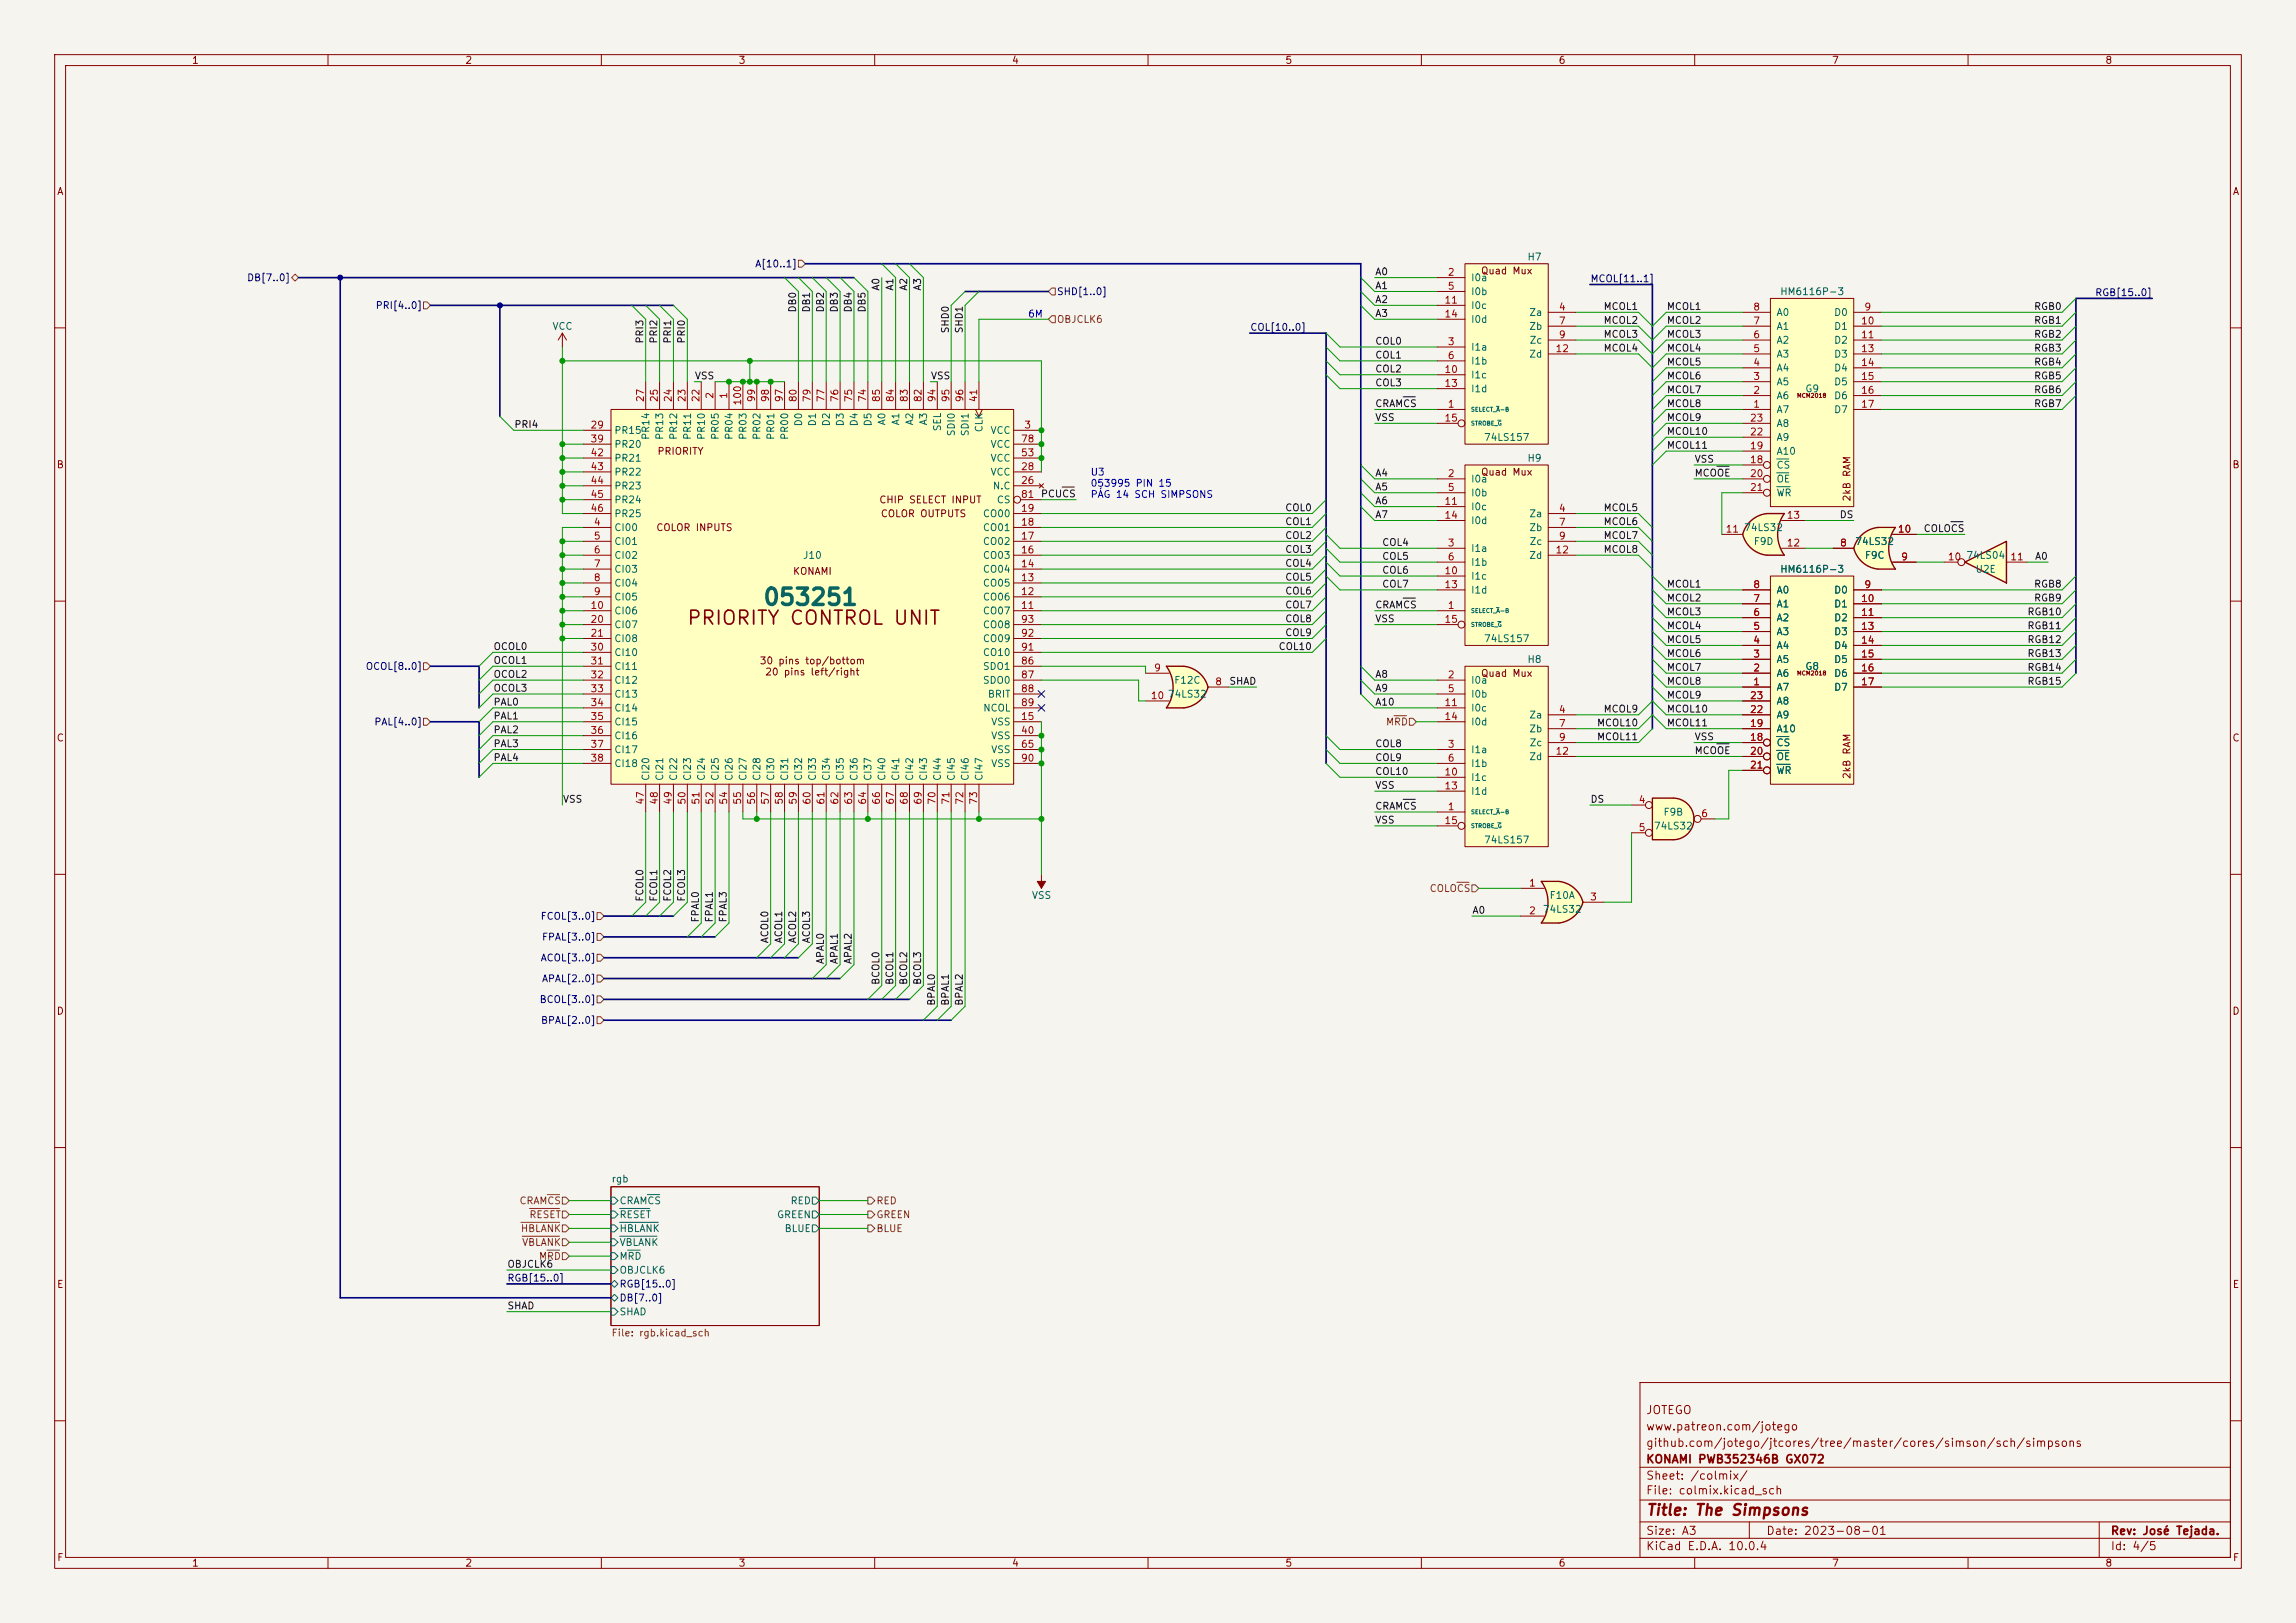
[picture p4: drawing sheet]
<svg xmlns="http://www.w3.org/2000/svg" width="420mm" height="297mm" viewBox="0 0 420 297" stroke-linecap="round" stroke-linejoin="round" font-family="sans-serif">
<defs><g id="words">
<text font-size="3" fill="#006464" x="139.4" y="111.5">053251</text>
<text font-size="2.5" fill="#840000" x="125.5" y="115">PRIORITY CONTROL UNIT</text>
<text font-size="2" fill="#840000" x="301" y="277.8">Title: The Simpsons</text>
<g font-size="1.5" fill="#840000">
<text x="301" y="262.1">www.patreon.com/jotego</text>
<text x="301" y="259.1">JOTEGO</text>
<text x="301" y="268.1">KONAMI PWB352346B GX072</text>
<text x="301" y="265.1">github.com/jotego/jtcores/tree/master/cores/simson/sch/simpsons</text>
<text x="301" y="273.8">File: colmix.kicad_sch</text>
<text x="301" y="271.1">Sheet: /colmix/</text>
<text x="301" y="281.2">Size: A3</text>
<text x="323" y="281.2">Date: 2023-08-01</text>
<text x="386" y="281.2">Rev: José Tejada.</text>
<text x="301" y="284">KiCad E.D.A. 10.0.4</text>
<text x="386" y="284">Id: 4/5</text>
</g>
<g font-size="1.3" fill="#840000">
<text x="35" y="12">1</text>
<text x="85" y="12">2</text>
<text x="135" y="12">3</text>
<text x="185" y="12">4</text>
<text x="235" y="12">5</text>
<text x="285" y="12">6</text>
<text x="335" y="12">7</text>
<text x="385" y="12">8</text>
<text x="10.3" y="36">A</text>
<text x="408.3" y="36">A</text>
<text x="270.8" y="50.5">Quad Mux</text>
<text x="120.2" y="83.5">PRIORITY</text>
<text x="10.3" y="86">B</text>
<text x="270.8" y="87.3">Quad Mux</text>
<text x="408.2" y="86">B</text>
<text x="160.7" y="92.4">CHIP SELECT INPUT</text>
<text x="161" y="95">COLOR OUTPUTS</text>
<text x="338.8" y="91.9" transform="rotate(-90 338.8 91.9)">2kB RAM</text>
<text x="119.9" y="97.5">COLOR INPUTS</text>
<text x="145" y="105.5">KONAMI</text>
<text x="138.9" y="121.9">30 pins top/bottom</text>
<text x="139.9" y="123.9">20 pins left/right</text>
<text x="270.8" y="124.2">Quad Mux</text>
<text x="10.3" y="136">C</text>
<text x="408.2" y="136">C</text>
<text x="338.8" y="142.7" transform="rotate(-90 338.8 142.7)">2kB RAM</text>
<text x="10.3" y="186">D</text>
<text x="408.2" y="186">D</text>
<text x="10.3" y="236">E</text>
<text x="408.3" y="236">E</text>
<text x="10.3" y="286">F</text>
<text x="35" y="287">1</text>
<text x="85" y="287">2</text>
<text x="135" y="287">3</text>
<text x="185" y="287">4</text>
<text x="235" y="287">5</text>
<text x="285" y="287">6</text>
<text x="335" y="287">7</text>
<text x="385" y="287">8</text>
<text x="408.3" y="286">F</text>
</g>
<g font-size="1.3" fill="#006464">
<text x="279.3" y="48">H7</text>
<text x="269" y="51.8">I0a</text>
<text x="269" y="54.3">I0b</text>
<text x="269" y="56.9">I0c</text>
<text x="269" y="59.4">I0d</text>
<text x="279.6" y="58.1">Za</text>
<text x="324.9" y="58.1">A0</text>
<text x="325.5" y="54.3">HM6116P-3</text>
<text x="335.4" y="58.1">D0</text>
<text x="101" y="60.7">VCC</text>
<text x="269" y="64.5">I1a</text>
<text x="279.6" y="60.7">Zb</text>
<text x="279.6" y="65.7">Zd</text>
<text x="279.7" y="63.2">Zc</text>
<text x="324.9" y="65.7">A3</text>
<text x="324.9" y="63.2">A2</text>
<text x="324.9" y="60.7">A1</text>
<text x="335.4" y="60.7">D1</text>
<text x="335.4" y="63.2">D2</text>
<text x="335.4" y="65.7">D3</text>
<text x="269" y="67">I1b</text>
<text x="269" y="69.6">I1c</text>
<text x="324.9" y="70.8">A5</text>
<text x="324.9" y="68.3">A4</text>
<text x="335.4" y="68.3">D4</text>
<text x="335.4" y="70.8">D5</text>
<text x="162.3" y="77.9" transform="rotate(-90 162.3 77.9)">A0</text>
<text x="164.8" y="77.9" transform="rotate(-90 164.8 77.9)">A1</text>
<text x="167.3" y="77.9" transform="rotate(-90 167.3 77.9)">A2</text>
<text x="169.9" y="77.9" transform="rotate(-90 169.9 77.9)">A3</text>
<text x="269" y="72.1">I1d</text>
<text x="324.9" y="75.9">A7</text>
<text x="324.9" y="73.4">A6</text>
<text x="330.1" y="72.1">G9</text>
<text x="335.4" y="73.4">D6</text>
<text x="335.4" y="75.9">D7</text>
<text x="112.3" y="79.7">PR15</text>
<text x="112.3" y="82.3">PR20</text>
<text x="119.1" y="80.6" transform="rotate(-90 119.1 80.6)">PR14</text>
<text x="121.6" y="80.6" transform="rotate(-90 121.6 80.6)">PR13</text>
<text x="124.2" y="80.6" transform="rotate(-90 124.2 80.6)">PR12</text>
<text x="126.7" y="80.6" transform="rotate(-90 126.7 80.6)">PR11</text>
<text x="129.2" y="80.6" transform="rotate(-90 129.2 80.6)">PR10</text>
<text x="131.8" y="80.6" transform="rotate(-90 131.8 80.6)">PR05</text>
<text x="134.3" y="80.6" transform="rotate(-90 134.3 80.6)">PR04</text>
<text x="136.9" y="80.6" transform="rotate(-90 136.9 80.6)">PR03</text>
<text x="139.4" y="80.6" transform="rotate(-90 139.4 80.6)">PR02</text>
<text x="141.9" y="80.6" transform="rotate(-90 141.9 80.6)">PR01</text>
<text x="144.5" y="80.6" transform="rotate(-90 144.5 80.6)">PR00</text>
<text x="147" y="78.1" transform="rotate(-90 147 78.1)">D0</text>
<text x="149.6" y="78.1" transform="rotate(-90 149.6 78.1)">D1</text>
<text x="152.1" y="78.1" transform="rotate(-90 152.1 78.1)">D2</text>
<text x="154.6" y="78.1" transform="rotate(-90 154.6 78.1)">D3</text>
<text x="157.2" y="78.1" transform="rotate(-90 157.2 78.1)">D4</text>
<text x="159.7" y="78.1" transform="rotate(-90 159.7 78.1)">D5</text>
<text x="172.4" y="79" transform="rotate(-90 172.4 79)">SEL</text>
<text x="175" y="79.9" transform="rotate(-90 175 79.9)">SDI0</text>
<text x="177.5" y="79.9" transform="rotate(-90 177.5 79.9)">SDI1</text>
<text x="180" y="79.2" transform="rotate(-90 180 79.2)">CLK</text>
<text x="181.1" y="79.7">VCC</text>
<text x="181.1" y="82.3">VCC</text>
<text x="271.3" y="81">74LS157</text>
<text x="324.9" y="83.5">A10</text>
<text x="324.9" y="81">A9</text>
<text x="324.9" y="78.4">A8</text>
<text x="112.3" y="84.8">PR21</text>
<text x="112.3" y="87.3">PR22</text>
<text x="112.3" y="89.9">PR23</text>
<text x="181.1" y="87.3">VCC</text>
<text x="181.1" y="84.8">VCC</text>
<text x="181.5" y="89.9">N.C</text>
<text x="269" y="88.6">I0a</text>
<text x="279.3" y="84.8">H9</text>
<text x="324.9" y="86.1">CS</text>
<text x="324.9" y="88.6">OE</text>
<text x="112.3" y="92.4">PR24</text>
<text x="112.3" y="95">PR25</text>
<text x="179.7" y="95">CO00</text>
<text x="182.2" y="92.4">CS</text>
<text x="269" y="91.1">I0b</text>
<text x="269" y="93.7">I0c</text>
<text x="279.6" y="95">Za</text>
<text x="324.9" y="91.1">WR</text>
<text x="112.3" y="97.5">CI00</text>
<text x="112.3" y="100">CI01</text>
<text x="179.7" y="100">CO02</text>
<text x="179.7" y="97.5">CO01</text>
<text x="269" y="101.3">I1a</text>
<text x="269" y="96.2">I0d</text>
<text x="279.6" y="97.5">Zb</text>
<text x="279.7" y="100">Zc</text>
<text x="318.9" y="97.5">74LS32</text>
<text x="320.7" y="100">F9D</text>
<text x="339.3" y="100">74LS32</text>
<text x="112.3" y="102.6">CI02</text>
<text x="112.3" y="105.1">CI03</text>
<text x="112.3" y="107.7">CI04</text>
<text x="146.8" y="102.6">J10</text>
<text x="179.7" y="107.7">CO05</text>
<text x="179.7" y="105.1">CO04</text>
<text x="179.7" y="102.6">CO03</text>
<text x="269" y="103.8">I1b</text>
<text x="269" y="106.4">I1c</text>
<text x="279.6" y="102.6">Zd</text>
<text x="325.5" y="105.1">HM6116P-3</text>
<text x="341" y="102.6">F9C</text>
<text x="359.6" y="102.6">74LS04</text>
<text x="361.3" y="105.1">U2E</text>
<text x="112.3" y="110.2">CI05</text>
<text x="112.3" y="112.7">CI06</text>
<text x="179.7" y="112.7">CO07</text>
<text x="179.7" y="110.2">CO06</text>
<text x="269" y="108.9">I1d</text>
<text x="324.9" y="111.5">A1</text>
<text x="324.9" y="108.9">A0</text>
<text x="335.4" y="108.9">D0</text>
<text x="335.4" y="111.5">D1</text>
<text x="112.3" y="115.3">CI07</text>
<text x="112.3" y="117.8">CI08</text>
<text x="179.7" y="117.8">CO09</text>
<text x="179.7" y="115.3">CO08</text>
<text x="271.3" y="117.8">74LS157</text>
<text x="324.9" y="119.1">A4</text>
<text x="324.9" y="116.5">A3</text>
<text x="324.9" y="114">A2</text>
<text x="335.4" y="114">D2</text>
<text x="335.4" y="116.5">D3</text>
<text x="335.4" y="119.1">D4</text>
<text x="112.3" y="120.4">CI10</text>
<text x="112.3" y="122.9">CI11</text>
<text x="112.3" y="125.4">CI12</text>
<text x="179.7" y="122.9">SDO1</text>
<text x="179.7" y="125.4">SDO0</text>
<text x="179.7" y="120.4">CO10</text>
<text x="214.7" y="125.4">F12C</text>
<text x="269" y="125.4">I0a</text>
<text x="279.3" y="121.6">H8</text>
<text x="324.9" y="124.2">A6</text>
<text x="324.9" y="121.6">A5</text>
<text x="330.1" y="122.9">G8</text>
<text x="335.4" y="121.6">D5</text>
<text x="335.4" y="124.2">D6</text>
<text x="112.3" y="128">CI13</text>
<text x="112.3" y="130.5">CI14</text>
<text x="179.7" y="130.5">NCOL</text>
<text x="180.6" y="128">BRIT</text>
<text x="213.5" y="128">74LS32</text>
<text x="269" y="128">I0b</text>
<text x="269" y="130.5">I0c</text>
<text x="279.6" y="131.8">Za</text>
<text x="324.9" y="126.7">A7</text>
<text x="324.9" y="131.8">A9</text>
<text x="324.9" y="129.2">A8</text>
<text x="335.4" y="126.7">D7</text>
<text x="112.3" y="133.1">CI15</text>
<text x="112.3" y="135.6">CI16</text>
<text x="181.2" y="133.1">VSS</text>
<text x="181.2" y="135.6">VSS</text>
<text x="269" y="133.1">I0d</text>
<text x="279.6" y="134.3">Zb</text>
<text x="279.7" y="136.9">Zc</text>
<text x="324.9" y="136.9">CS</text>
<text x="324.9" y="134.3">A10</text>
<text x="112.3" y="138.1">CI17</text>
<text x="112.3" y="140.7">CI18</text>
<text x="119.1" y="143" transform="rotate(-90 119.1 143)">CI20</text>
<text x="121.6" y="143" transform="rotate(-90 121.6 143)">CI21</text>
<text x="124.2" y="143" transform="rotate(-90 124.2 143)">CI22</text>
<text x="126.7" y="143" transform="rotate(-90 126.7 143)">CI23</text>
<text x="129.2" y="143" transform="rotate(-90 129.2 143)">CI24</text>
<text x="131.8" y="143" transform="rotate(-90 131.8 143)">CI25</text>
<text x="134.3" y="143" transform="rotate(-90 134.3 143)">CI26</text>
<text x="136.9" y="143" transform="rotate(-90 136.9 143)">CI27</text>
<text x="139.4" y="143" transform="rotate(-90 139.4 143)">CI28</text>
<text x="141.9" y="143" transform="rotate(-90 141.9 143)">CI30</text>
<text x="144.5" y="143" transform="rotate(-90 144.5 143)">CI31</text>
<text x="147" y="143" transform="rotate(-90 147 143)">CI32</text>
<text x="149.6" y="143" transform="rotate(-90 149.6 143)">CI33</text>
<text x="152.1" y="143" transform="rotate(-90 152.1 143)">CI34</text>
<text x="154.6" y="143" transform="rotate(-90 154.6 143)">CI35</text>
<text x="157.2" y="143" transform="rotate(-90 157.2 143)">CI36</text>
<text x="159.7" y="143" transform="rotate(-90 159.7 143)">CI37</text>
<text x="162.3" y="143" transform="rotate(-90 162.3 143)">CI40</text>
<text x="164.8" y="143" transform="rotate(-90 164.8 143)">CI41</text>
<text x="167.3" y="143" transform="rotate(-90 167.3 143)">CI42</text>
<text x="169.9" y="143" transform="rotate(-90 169.9 143)">CI43</text>
<text x="172.4" y="143" transform="rotate(-90 172.4 143)">CI44</text>
<text x="175" y="143" transform="rotate(-90 175 143)">CI45</text>
<text x="177.5" y="143" transform="rotate(-90 177.5 143)">CI46</text>
<text x="180" y="143" transform="rotate(-90 180 143)">CI47</text>
<text x="181.2" y="138.1">VSS</text>
<text x="181.2" y="140.7">VSS</text>
<text x="269" y="138.1">I1a</text>
<text x="269" y="140.7">I1b</text>
<text x="269" y="143.2">I1c</text>
<text x="279.6" y="139.4">Zd</text>
<text x="324.9" y="139.4">OE</text>
<text x="324.9" y="141.9">WR</text>
<text x="269" y="145.8">I1d</text>
<text x="304.2" y="149.6">F9B</text>
<text x="271.3" y="154.6">74LS157</text>
<text x="302.4" y="152.1">74LS32</text>
<text x="188.6" y="164.8">VSS</text>
<text x="282.1" y="167.3">74LS32</text>
<text x="283.4" y="164.8">F10A</text>
<text x="111.8" y="216.7">rgb</text>
<text x="113.2" y="220.7">CRAMCS</text>
<text x="144.5" y="220.7">RED</text>
<text x="113.2" y="223.2">RESET</text>
<text x="113.2" y="225.8">HBLANK</text>
<text x="142" y="223.2">GREEN</text>
<text x="143.4" y="225.8">BLUE</text>
<text x="113.2" y="230.8">MRD</text>
<text x="113.2" y="233.4">OBJCLK6</text>
<text x="113.2" y="228.3">VBLANK</text>
<text x="113.2" y="241">SHAD</text>
</g>
<g font-size="1.3" fill="#000084">
<text x="45.1" y="51.8">DB[7..0]</text>
<text x="138" y="49.2">A[10..1]</text>
<text x="290.8" y="51.9">MCOL[11..1]</text>
<text x="68.6" y="56.9">PRI[4..0]</text>
<text x="193.2" y="54.3">SHD[1..0]</text>
<text x="383.2" y="54.5">RGB[15..0]</text>
<text x="228.6" y="60.8">COL[10..0]</text>
<text x="66.8" y="122.9">OCOL[8..0]</text>
<text x="68.4" y="133.1">PAL[4..0]</text>
<text x="98.8" y="168.6">FCOL[3..0]</text>
<text x="99" y="172.4">FPAL[3..0]</text>
<text x="98.8" y="176.2">ACOL[3..0]</text>
<text x="98.6" y="183.9">BCOL[3..0]</text>
<text x="99" y="180">APAL[2..0]</text>
<text x="98.8" y="187.7">BPAL[2..0]</text>
<text x="92.7" y="234.8">RGB[15..0]</text>
<text x="113.2" y="235.9">RGB[15..0]</text>
<text x="113.2" y="238.5">DB[7..0]</text>
</g>
<g font-size="1.3" fill="#0f0f0f">
<text x="161.2" y="53.3" transform="rotate(-90 161.2 53.3)">A0</text>
<text x="163.7" y="53.3" transform="rotate(-90 163.7 53.3)">A1</text>
<text x="166.2" y="53.3" transform="rotate(-90 166.2 53.3)">A2</text>
<text x="168.8" y="53.3" transform="rotate(-90 168.8 53.3)">A3</text>
<text x="251.5" y="53.2">A1</text>
<text x="251.5" y="50.7">A0</text>
<text x="145.9" y="57.3" transform="rotate(-90 145.9 57.3)">DB0</text>
<text x="148.5" y="57.3" transform="rotate(-90 148.5 57.3)">DB1</text>
<text x="151" y="57.3" transform="rotate(-90 151 57.3)">DB2</text>
<text x="153.5" y="57.3" transform="rotate(-90 153.5 57.3)">DB3</text>
<text x="156.1" y="57.3" transform="rotate(-90 156.1 57.3)">DB4</text>
<text x="158.6" y="57.3" transform="rotate(-90 158.6 57.3)">DB5</text>
<text x="251.5" y="55.8">A2</text>
<text x="251.5" y="58.3">A3</text>
<text x="293.2" y="59.6">MCOL2</text>
<text x="293.2" y="57">MCOL1</text>
<text x="304.8" y="59.6">MCOL2</text>
<text x="304.8" y="57">MCOL1</text>
<text x="372" y="57">RGB0</text>
<text x="372" y="59.6">RGB1</text>
<text x="118" y="63" transform="rotate(-90 118 63)">PRI3</text>
<text x="120.5" y="63" transform="rotate(-90 120.5 63)">PRI2</text>
<text x="123.1" y="63" transform="rotate(-90 123.1 63)">PRI1</text>
<text x="125.6" y="63" transform="rotate(-90 125.6 63)">PRI0</text>
<text x="173.9" y="61.1" transform="rotate(-90 173.9 61.1)">SHD0</text>
<text x="176.4" y="61.1" transform="rotate(-90 176.4 61.1)">SHD1</text>
<text x="251.5" y="65.9">COL1</text>
<text x="251.5" y="63.4">COL0</text>
<text x="293.2" y="64.6">MCOL4</text>
<text x="293.2" y="62.1">MCOL3</text>
<text x="304.8" y="62.1">MCOL3</text>
<text x="304.8" y="64.6">MCOL4</text>
<text x="372" y="62.1">RGB2</text>
<text x="372" y="64.6">RGB3</text>
<text x="127" y="69.7">VSS</text>
<text x="170.2" y="69.7">VSS</text>
<text x="251.5" y="71">COL3</text>
<text x="251.5" y="68.5">COL2</text>
<text x="304.8" y="67.2">MCOL5</text>
<text x="304.8" y="69.7">MCOL6</text>
<text x="372" y="67.2">RGB4</text>
<text x="372" y="69.7">RGB5</text>
<text x="251.5" y="77.3">VSS</text>
<text x="251.5" y="74.8">CRAMCS</text>
<text x="304.8" y="77.3">MCOL9</text>
<text x="304.8" y="74.8">MCOL8</text>
<text x="304.8" y="72.3">MCOL7</text>
<text x="372" y="72.3">RGB6</text>
<text x="372" y="74.8">RGB7</text>
<text x="94" y="78.6">PRI4</text>
<text x="304.8" y="79.9">MCOL10</text>
<text x="304.8" y="82.4">MCOL11</text>
<text x="251.5" y="87.5">A4</text>
<text x="309.9" y="87.5">MCOOE</text>
<text x="309.9" y="85">VSS</text>
<text x="190.3" y="91.3">PCUCS</text>
<text x="235" y="93.9">COL0</text>
<text x="251.5" y="95.1">A7</text>
<text x="251.5" y="92.6">A6</text>
<text x="251.5" y="90">A5</text>
<text x="293.2" y="93.9">MCOL5</text>
<text x="336.4" y="95.1">DS</text>
<text x="235" y="101.5">COL3</text>
<text x="235" y="98.9">COL2</text>
<text x="235" y="96.4">COL1</text>
<text x="252.7" y="100.2">COL4</text>
<text x="293.2" y="101.5">MCOL8</text>
<text x="293.2" y="96.4">MCOL6</text>
<text x="293.2" y="98.9">MCOL7</text>
<text x="351.8" y="97.7">COLOCS</text>
<text x="235" y="104">COL4</text>
<text x="235" y="106.6">COL5</text>
<text x="252.7" y="107.8">COL7</text>
<text x="252.7" y="102.7">COL5</text>
<text x="252.7" y="105.3">COL6</text>
<text x="304.8" y="107.8">MCOL1</text>
<text x="372" y="107.8">RGB8</text>
<text x="372.1" y="102.7">A0</text>
<text x="235" y="111.6">COL7</text>
<text x="235" y="109.1">COL6</text>
<text x="251.5" y="111.6">CRAMCS</text>
<text x="304.8" y="110.4">MCOL2</text>
<text x="304.8" y="112.9">MCOL3</text>
<text x="370.8" y="112.9">RGB10</text>
<text x="372" y="110.4">RGB9</text>
<text x="90.2" y="119.3">OCOL0</text>
<text x="233.8" y="119.3">COL10</text>
<text x="235" y="114.2">COL8</text>
<text x="235" y="116.7">COL9</text>
<text x="251.5" y="114.2">VSS</text>
<text x="304.8" y="115.4">MCOL4</text>
<text x="304.8" y="118">MCOL5</text>
<text x="370.8" y="118">RGB12</text>
<text x="370.8" y="115.4">RGB11</text>
<text x="90.2" y="124.3">OCOL2</text>
<text x="90.2" y="121.8">OCOL1</text>
<text x="224.8" y="125.6">SHAD</text>
<text x="251.5" y="124.3">A8</text>
<text x="304.8" y="120.5">MCOL6</text>
<text x="304.8" y="123.1">MCOL7</text>
<text x="304.8" y="125.6">MCOL8</text>
<text x="370.8" y="123.1">RGB14</text>
<text x="370.8" y="120.5">RGB13</text>
<text x="370.8" y="125.6">RGB15</text>
<text x="90.2" y="126.9">OCOL3</text>
<text x="90.2" y="129.4">PAL0</text>
<text x="90.2" y="132">PAL1</text>
<text x="251.5" y="129.4">A10</text>
<text x="251.5" y="126.9">A9</text>
<text x="293.2" y="130.7">MCOL9</text>
<text x="304.8" y="130.7">MCOL10</text>
<text x="304.8" y="128.1">MCOL9</text>
<text x="90.2" y="137">PAL3</text>
<text x="90.2" y="134.5">PAL2</text>
<text x="251.5" y="137">COL8</text>
<text x="292" y="135.8">MCOL11</text>
<text x="292" y="133.2">MCOL10</text>
<text x="304.8" y="133.2">MCOL11</text>
<text x="309.9" y="135.8">VSS</text>
<text x="90.2" y="139.6">PAL4</text>
<text x="251.5" y="142.1">COL10</text>
<text x="251.5" y="139.6">COL9</text>
<text x="309.9" y="138.3">MCOOE</text>
<text x="102.9" y="147.2">VSS</text>
<text x="251.5" y="144.7">VSS</text>
<text x="251.5" y="148.5">CRAMCS</text>
<text x="290.8" y="147.2">DS</text>
<text x="251.5" y="151">VSS</text>
<text x="118" y="165.1" transform="rotate(-90 118 165.1)">FCOL0</text>
<text x="120.5" y="165.1" transform="rotate(-90 120.5 165.1)">FCOL1</text>
<text x="123.1" y="165.1" transform="rotate(-90 123.1 165.1)">FCOL2</text>
<text x="125.6" y="165.1" transform="rotate(-90 125.6 165.1)">FCOL3</text>
<text x="269.2" y="167.5">A0</text>
<text x="128.1" y="168.9" transform="rotate(-90 128.1 168.9)">FPAL0</text>
<text x="130.7" y="168.9" transform="rotate(-90 130.7 168.9)">FPAL1</text>
<text x="133.2" y="168.9" transform="rotate(-90 133.2 168.9)">FPAL3</text>
<text x="140.8" y="172.7" transform="rotate(-90 140.8 172.7)">ACOL0</text>
<text x="143.4" y="172.7" transform="rotate(-90 143.4 172.7)">ACOL1</text>
<text x="145.9" y="172.7" transform="rotate(-90 145.9 172.7)">ACOL2</text>
<text x="148.5" y="172.7" transform="rotate(-90 148.5 172.7)">ACOL3</text>
<text x="151" y="176.5" transform="rotate(-90 151 176.5)">APAL0</text>
<text x="153.5" y="176.5" transform="rotate(-90 153.5 176.5)">APAL1</text>
<text x="156.1" y="176.5" transform="rotate(-90 156.1 176.5)">APAL2</text>
<text x="161.2" y="180.3" transform="rotate(-90 161.2 180.3)">BCOL0</text>
<text x="163.7" y="180.3" transform="rotate(-90 163.7 180.3)">BCOL1</text>
<text x="166.2" y="180.3" transform="rotate(-90 166.2 180.3)">BCOL2</text>
<text x="168.8" y="180.3" transform="rotate(-90 168.8 180.3)">BCOL3</text>
<text x="171.3" y="184.1" transform="rotate(-90 171.3 184.1)">BPAL0</text>
<text x="173.9" y="184.1" transform="rotate(-90 173.9 184.1)">BPAL1</text>
<text x="176.4" y="184.1" transform="rotate(-90 176.4 184.1)">BPAL2</text>
<text x="92.7" y="232.3">OBJCLK6</text>
<text x="92.7" y="239.9">SHAD</text>
</g>
<g font-size="1.3" fill="#a90000">
<text x="264.7" y="50.8">2</text>
<text x="264.7" y="53.3">5</text>
<text x="264.1" y="55.9">11</text>
<text x="264.1" y="58.4">14</text>
<text x="285" y="57.1">4</text>
<text x="285" y="59.7">7</text>
<text x="320.6" y="59.7">7</text>
<text x="320.6" y="57.1">8</text>
<text x="340.3" y="59.7">10</text>
<text x="340.9" y="57.1">9</text>
<text x="264.7" y="63.5">3</text>
<text x="284.4" y="64.7">12</text>
<text x="285" y="62.2">9</text>
<text x="320.6" y="64.7">5</text>
<text x="320.6" y="62.2">6</text>
<text x="340.3" y="62.2">11</text>
<text x="340.3" y="64.7">13</text>
<text x="264.1" y="68.6">10</text>
<text x="264.1" y="71.1">13</text>
<text x="264.7" y="66">6</text>
<text x="320.6" y="69.8">3</text>
<text x="320.6" y="67.3">4</text>
<text x="340.3" y="67.3">14</text>
<text x="340.3" y="69.8">15</text>
<text x="118.1" y="73.7" transform="rotate(-90 118.1 73.7)">27</text>
<text x="120.6" y="73.7" transform="rotate(-90 120.6 73.7)">25</text>
<text x="123.2" y="73.7" transform="rotate(-90 123.2 73.7)">24</text>
<text x="125.7" y="73.7" transform="rotate(-90 125.7 73.7)">23</text>
<text x="128.2" y="73.7" transform="rotate(-90 128.2 73.7)">22</text>
<text x="130.8" y="73.1" transform="rotate(-90 130.8 73.1)">2</text>
<text x="133.3" y="73.1" transform="rotate(-90 133.3 73.1)">1</text>
<text x="135.9" y="74.3" transform="rotate(-90 135.9 74.3)">100</text>
<text x="138.4" y="73.7" transform="rotate(-90 138.4 73.7)">99</text>
<text x="140.9" y="73.7" transform="rotate(-90 140.9 73.7)">98</text>
<text x="143.5" y="73.7" transform="rotate(-90 143.5 73.7)">97</text>
<text x="146" y="73.7" transform="rotate(-90 146 73.7)">80</text>
<text x="148.6" y="73.7" transform="rotate(-90 148.6 73.7)">79</text>
<text x="151.1" y="73.7" transform="rotate(-90 151.1 73.7)">77</text>
<text x="153.6" y="73.7" transform="rotate(-90 153.6 73.7)">76</text>
<text x="156.2" y="73.7" transform="rotate(-90 156.2 73.7)">75</text>
<text x="158.7" y="73.7" transform="rotate(-90 158.7 73.7)">74</text>
<text x="161.3" y="73.7" transform="rotate(-90 161.3 73.7)">85</text>
<text x="163.8" y="73.7" transform="rotate(-90 163.8 73.7)">84</text>
<text x="166.3" y="73.7" transform="rotate(-90 166.3 73.7)">83</text>
<text x="168.9" y="73.7" transform="rotate(-90 168.9 73.7)">82</text>
<text x="171.4" y="73.7" transform="rotate(-90 171.4 73.7)">94</text>
<text x="174" y="73.7" transform="rotate(-90 174 73.7)">95</text>
<text x="176.5" y="73.7" transform="rotate(-90 176.5 73.7)">96</text>
<text x="179" y="73.7" transform="rotate(-90 179 73.7)">41</text>
<text x="264.1" y="77.4">15</text>
<text x="264.7" y="74.9">1</text>
<text x="320" y="77.4">23</text>
<text x="320.6" y="74.9">1</text>
<text x="320.6" y="72.4">2</text>
<text x="340.3" y="72.4">16</text>
<text x="340.3" y="74.9">17</text>
<text x="107.9" y="78.7">29</text>
<text x="107.9" y="81.3">39</text>
<text x="107.9" y="83.8">42</text>
<text x="186.6" y="83.8">53</text>
<text x="186.6" y="81.3">78</text>
<text x="187.3" y="78.7">3</text>
<text x="320" y="82.5">19</text>
<text x="320" y="80">22</text>
<text x="107.9" y="86.3">43</text>
<text x="107.9" y="88.9">44</text>
<text x="186.6" y="88.9">26</text>
<text x="186.6" y="86.3">28</text>
<text x="264.7" y="87.6">2</text>
<text x="320" y="85.1">18</text>
<text x="320" y="87.6">20</text>
<text x="107.9" y="91.4">45</text>
<text x="107.9" y="94">46</text>
<text x="186.6" y="94">19</text>
<text x="186.6" y="91.4">81</text>
<text x="264.1" y="92.7">11</text>
<text x="264.1" y="95.2">14</text>
<text x="264.7" y="90.1">5</text>
<text x="285" y="94">4</text>
<text x="320" y="90.1">21</text>
<text x="326.7" y="95.2">13</text>
<text x="108.5" y="96.5">4</text>
<text x="108.5" y="99">5</text>
<text x="108.5" y="101.6">6</text>
<text x="186.6" y="101.6">16</text>
<text x="186.6" y="99">17</text>
<text x="186.6" y="96.5">18</text>
<text x="264.7" y="100.3">3</text>
<text x="284.4" y="101.6">12</text>
<text x="285" y="96.5">7</text>
<text x="285" y="99">9</text>
<text x="315.6" y="97.8">11</text>
<text x="326.7" y="100.3">12</text>
<text x="336.5" y="100.3">8</text>
<text x="347" y="97.8">10</text>
<text x="108.5" y="104.1">7</text>
<text x="108.5" y="106.7">8</text>
<text x="186.6" y="106.7">13</text>
<text x="186.6" y="104.1">14</text>
<text x="264.1" y="105.4">10</text>
<text x="264.1" y="107.9">13</text>
<text x="264.7" y="102.8">6</text>
<text x="320.6" y="107.9">8</text>
<text x="340.9" y="107.9">9</text>
<text x="347.7" y="102.8">9</text>
<text x="356.2" y="102.8">10</text>
<text x="367.6" y="102.8">11</text>
<text x="107.9" y="111.7">10</text>
<text x="108.5" y="109.2">9</text>
<text x="186.6" y="111.7">11</text>
<text x="186.6" y="109.2">12</text>
<text x="264.7" y="111.7">1</text>
<text x="320.6" y="113">6</text>
<text x="320.6" y="110.5">7</text>
<text x="340.3" y="110.5">10</text>
<text x="340.3" y="113">11</text>
<text x="107.9" y="114.3">20</text>
<text x="107.9" y="116.8">21</text>
<text x="107.9" y="119.4">30</text>
<text x="186.6" y="119.4">91</text>
<text x="186.6" y="116.8">92</text>
<text x="186.6" y="114.3">93</text>
<text x="264.1" y="114.3">15</text>
<text x="320.6" y="118.1">4</text>
<text x="320.6" y="115.5">5</text>
<text x="340.3" y="115.5">13</text>
<text x="340.3" y="118.1">14</text>
<text x="107.9" y="121.9">31</text>
<text x="107.9" y="124.4">32</text>
<text x="186.6" y="121.9">86</text>
<text x="186.6" y="124.4">87</text>
<text x="211" y="123.2">9</text>
<text x="222.2" y="125.7">8</text>
<text x="264.7" y="124.4">2</text>
<text x="320.6" y="125.7">1</text>
<text x="320.6" y="123.2">2</text>
<text x="320.6" y="120.6">3</text>
<text x="340.3" y="120.6">15</text>
<text x="340.3" y="123.2">16</text>
<text x="340.3" y="125.7">17</text>
<text x="107.9" y="127">33</text>
<text x="107.9" y="129.5">34</text>
<text x="186.6" y="127">88</text>
<text x="186.6" y="129.5">89</text>
<text x="210.4" y="128.2">10</text>
<text x="264.1" y="129.5">11</text>
<text x="264.7" y="127">5</text>
<text x="285" y="130.8">4</text>
<text x="320" y="130.8">22</text>
<text x="320" y="128.2">23</text>
<text x="107.9" y="132.1">35</text>
<text x="107.9" y="134.6">36</text>
<text x="107.9" y="137.1">37</text>
<text x="186.6" y="132.1">15</text>
<text x="186.6" y="134.6">40</text>
<text x="186.6" y="137.1">65</text>
<text x="264.1" y="132.1">14</text>
<text x="264.7" y="137.1">3</text>
<text x="285" y="133.3">7</text>
<text x="285" y="135.9">9</text>
<text x="320" y="135.9">18</text>
<text x="320" y="133.3">19</text>
<text x="107.9" y="139.7">38</text>
<text x="186.6" y="139.7">90</text>
<text x="264.1" y="142.2">10</text>
<text x="264.7" y="139.7">6</text>
<text x="284.4" y="138.4">12</text>
<text x="320" y="138.4">20</text>
<text x="320" y="140.9">21</text>
<text x="118.1" y="147.4" transform="rotate(-90 118.1 147.4)">47</text>
<text x="120.6" y="147.4" transform="rotate(-90 120.6 147.4)">48</text>
<text x="123.2" y="147.4" transform="rotate(-90 123.2 147.4)">49</text>
<text x="125.7" y="147.4" transform="rotate(-90 125.7 147.4)">50</text>
<text x="128.2" y="147.4" transform="rotate(-90 128.2 147.4)">51</text>
<text x="130.8" y="147.4" transform="rotate(-90 130.8 147.4)">52</text>
<text x="133.3" y="147.4" transform="rotate(-90 133.3 147.4)">54</text>
<text x="135.9" y="147.4" transform="rotate(-90 135.9 147.4)">55</text>
<text x="138.4" y="147.4" transform="rotate(-90 138.4 147.4)">56</text>
<text x="140.9" y="147.4" transform="rotate(-90 140.9 147.4)">57</text>
<text x="143.5" y="147.4" transform="rotate(-90 143.5 147.4)">58</text>
<text x="146" y="147.4" transform="rotate(-90 146 147.4)">59</text>
<text x="148.6" y="147.4" transform="rotate(-90 148.6 147.4)">60</text>
<text x="151.1" y="147.4" transform="rotate(-90 151.1 147.4)">61</text>
<text x="153.6" y="147.4" transform="rotate(-90 153.6 147.4)">62</text>
<text x="156.2" y="147.4" transform="rotate(-90 156.2 147.4)">63</text>
<text x="158.7" y="147.4" transform="rotate(-90 158.7 147.4)">64</text>
<text x="161.3" y="147.4" transform="rotate(-90 161.3 147.4)">66</text>
<text x="163.8" y="147.4" transform="rotate(-90 163.8 147.4)">67</text>
<text x="166.3" y="147.4" transform="rotate(-90 166.3 147.4)">68</text>
<text x="168.9" y="147.4" transform="rotate(-90 168.9 147.4)">69</text>
<text x="171.4" y="147.4" transform="rotate(-90 171.4 147.4)">70</text>
<text x="174" y="147.4" transform="rotate(-90 174 147.4)">71</text>
<text x="176.5" y="147.4" transform="rotate(-90 176.5 147.4)">72</text>
<text x="179" y="147.4" transform="rotate(-90 179 147.4)">73</text>
<text x="264.1" y="144.8">13</text>
<text x="264.7" y="148.6">1</text>
<text x="299.6" y="147.3">4</text>
<text x="311.1" y="149.8">6</text>
<text x="264.1" y="151.1">15</text>
<text x="299.6" y="152.4">5</text>
<text x="279.6" y="162.5">1</text>
<text x="279.6" y="167.6">2</text>
<text x="290.8" y="165.1">3</text>
</g>
<g font-size="1.3" fill="#0000c2">
<text x="188" y="58.4">6M</text>
<text x="199.4" y="87.3">U3</text>
<text x="199.4" y="89.4">053995 PIN 15</text>
<text x="199.4" y="91.4">PÁG 14 SCH SIMPSONS</text>
</g>
<g font-size="1.3" fill="#725600">
<text x="193.2" y="59.4">OBJCLK6</text>
<text x="253.4" y="133.1">MRD</text>
<text x="261.4" y="163.5">COLOCS</text>
<text x="94.9" y="220.7">CRAMCS</text>
<text x="160.2" y="220.7">RED</text>
<text x="95.2" y="225.8">HBLANK</text>
<text x="96.7" y="223.2">RESET</text>
<text x="160.2" y="223.2">GREEN</text>
<text x="160.2" y="225.8">BLUE</text>
<text x="95.4" y="228.3">VBLANK</text>
<text x="98.5" y="230.8">MRD</text>
<text x="111.8" y="244.9">File: rgb.kicad_sch</text>
</g>
<g font-size=".8" fill="#006464">
<text x="269" y="75.5">SELECT_A-B</text>
<text x="269" y="78.1">STROBE_G</text>
<text x="269" y="112.3">SELECT_A-B</text>
<text x="269" y="114.9">STROBE_G</text>
<text x="269" y="149.2">SELECT_A-B</text>
<text x="269" y="151.7">STROBE_G</text>
</g>
<g font-size=".8" fill="#840000">
<text x="328.6" y="73">MCM2018</text>
<text x="328.6" y="123.8">MCM2018</text>
</g>
</g></defs>
<path d="M0 0h420v297h-420z" fill="#f5f4ef" stroke="#f5f4ef" stroke-width=".18"/>
<g fill="none" stroke="#840000" stroke-width=".18">
<path d="M10 10h400v277h-400zM12 12h396v273h-396zM60 10v2M110 10v2M160 10v2M210 10v2M260 10v2M310 10v2M360 10v2M10 60h2M408 60h2M10 110h2"/>
<path d="M408 110h2M10 160h2M408 160h2M10 210h2M111.8 217.2h38.1v25.4h-38.1zM408 210h2M300 253h108v32h-108zM10 260h2M300 278.5h108M300 274.5h108M300 268.5h108M320 278.5v3"/>
<path d="M384 278.5v6.5M408 260h2M60 285v2M110 285v2M160 285v2M210 285v2M260 285v2M300 281.5h108M310 285v2M360 285v2"/>
</g>
<g fill="none" stroke="#006464" stroke-width=".18">
<path d="M111.8 219.1h.6l.6 .6-.6 .6h-.6zM118.4 218.6h2.3M148.6 219.1h.6l.7 .6-.7 .6h-.6zM111.8 229.2h.6l.6 .7-.6 .6h-.6zM111.8 239.4h.6l.6 .6-.6 .7h-.6zM111.8 231.8h.6l.6 .6-.6 .6h-.6zM111.8 226.7h.6l.6 .6-.6 .7h-.6zM111.8 221.6h.6l.6 .6-.6 .7h-.6zM111.8 224.2h.6l.6 .6-.6 .6h-.6zM111.8 237.5l.6-.6 .6 .6-.6 .6zM112.4 234.3l.6 .6-.6 .7-.6-.7zM113.3 226.2h6.9"/>
<path d="M113.3 221.1h5.5M113.3 223.7h7.1M114.8 228.8h2.3M148.6 221.6h.6l.7 .6-.7 .7h-.6zM148.6 224.2h.6l.7 .6-.7 .6h-.6z"/>
</g>
<path d="M111.8 74.9h73.6v68.6h-73.6z" fill="#ffffc2"/>
<g fill="none" stroke="#840000" stroke-width=".18">
<path d="M106.7 78.7h5.1M111.8 74.9h73.6v68.6h-73.6zM118.1 69.9v5M120.6 69.9v5M123.2 69.9v5M125.7 69.9v5M128.3 69.9v5M130.8 69.9v5M133.3 69.9v5M135.9 69.9v5M138.4 69.9v5M141 69.9v5"/>
<path d="M143.5 69.9v5M146 69.9v5M148.6 69.9v5M151.1 69.9v5M153.7 69.9v5M156.2 69.9v5M158.7 69.9v5M161.3 69.9v5M163.8 69.9v5M166.4 69.9v5M168.9 69.9v5M171.4 69.9v5"/>
<path d="M174 69.9v5M176.5 69.9v5M178.4 74.9l.7 1.3 .6-1.3M179.1 69.9v5M185.4 78.7h5.1M106.7 96.5h5.1M106.7 99.1h5.1M106.7 94h5.1M106.7 88.9h5.1M106.7 86.4h5.1M106.7 81.3h5.1M106.7 83.8h5.1"/>
<path d="M106.7 91.4h5.1M185.4 96.5h5.1M185.4 99.1h5.1M185.4 94h5.1M185.4 88.9h5.1M185.4 86.4h5.1M185.4 81.3h5.1M185.4 83.8h5.1M186.7 91.4h3.8M190.1 88.5l.8 .8M190.9 88.5l-.8 .8M106.7 101.6h5.1"/>
<path d="M106.7 104.1h5.1M106.7 106.7h5.1M106.7 109.2h5.1M106.7 111.8h5.1M106.7 114.3h5.1M106.7 116.8h5.1M106.7 119.4h5.1M185.4 101.6h5.1M185.4 104.1h5.1M185.4 106.7h5.1M185.4 109.2h5.1M185.4 111.8h5.1"/>
<path d="M185.4 114.3h5.1M185.4 116.8h5.1M185.4 119.4h5.1M106.7 132.1h5.1M106.7 121.9h5.1M106.7 124.5h5.1M106.7 127h5.1M106.7 129.5h5.1M106.7 134.6h5.1M106.7 137.2h5.1M106.7 139.7h5.1M185.4 132.1h5.1"/>
<path d="M185.4 121.9h5.1M185.4 124.5h5.1M185.4 127h5.1M185.4 129.5h5.1M185.4 134.6h5.1M185.4 137.2h5.1M185.4 139.7h5.1M118.1 143.5v5.1M120.6 143.5v5.1M123.2 143.5v5.1M125.7 143.5v5.1M128.3 143.5v5.1"/>
<path d="M130.8 143.5v5.1M133.3 143.5v5.1M135.9 143.5v5.1M138.4 143.5v5.1M141 143.5v5.1M143.5 143.5v5.1M146 143.5v5.1M148.6 143.5v5.1M151.1 143.5v5.1M153.7 143.5v5.1M156.2 143.5v5.1M158.7 143.5v5.1"/>
<path d="M161.3 143.5v5.1M163.8 143.5v5.1M166.4 143.5v5.1M168.9 143.5v5.1M171.4 143.5v5.1M174 143.5v5.1M176.5 143.5v5.1M179.1 143.5v5.1"/>
<circle cx="186.1" cy="91.4" r=".63"/>
</g>
<path d="M281.9 161.3h3.2M281.9 168.9h3.2" fill="none" stroke="#ffffc2" stroke-width=".18"/>
<g fill="#ffffc2" stroke="#ffffc2" stroke-width=".18">
<path d="M284.5 163.7l5.1 1.4a5.2 5.2 0 0 1-4.5 3.8z"/>
<path d="M285.1 161.3a5.1 5.1 0 0 1 4.5 3.8l-5 1.3z"/>
</g>
<path d="M281.9 161.3h3.2v7.6h-3.2a6.7 6.7 0 0 0 0-7.6z" fill="#ffffc2"/>
<path d="M281.9 161.3h3.2a5.1 5.1 0 0 1 4.5 3.8 5.2 5.2 0 0 1-4.5 3.8h-3.2a6.6 6.6 0 0 0 0-7.6z" fill="none" stroke="#840000" stroke-width=".25"/>
<path d="M278.1 162.6h4.3M278.1 167.6h4.3M289.6 165.1h3.8" fill="none" stroke="#840000" stroke-width=".18"/>
<path d="M306.1 146.1a3.8 3.8 0 0 1 3.8 3.8 3.8 3.8 0 0 1-3.8 3.8z" fill="#ffffc2" stroke="#ffffc2" stroke-width=".18"/>
<path d="M302.3 146.1h3.8v7.6h-3.8z" fill="#ffffc2"/>
<path d="M302.3 146.1h3.8a3.8 3.8 0 0 1 3.8 3.8 3.8 3.8 0 0 1-3.8 3.8h-3.8z" fill="none" stroke="#840000" stroke-width=".25"/>
<g fill="none" stroke="#840000" stroke-width=".18">
<path d="M298.4 147.3h2.6M298.4 152.4h2.6M311.1 149.9h2.6"/>
<circle cx="301.6" cy="147.3" r=".63"/>
<circle cx="301.6" cy="152.4" r=".63"/>
<circle cx="310.5" cy="149.9" r=".63"/>
</g>
<path d="M359.4 102.9l7.6-3.8v7.6z" fill="#ffffc2"/>
<path d="M359.4 102.9l7.6-3.8v7.6z" fill="none" stroke="#840000" stroke-width=".25"/>
<g fill="none" stroke="#840000" stroke-width=".18">
<path d="M355.6 102.9h2.5M367 102.9h3.8"/>
<circle cx="358.8" cy="102.9" r=".63"/>
</g>
<path d="M268 121.9h15.2v33h-15.2z" fill="#ffffc2"/>
<g fill="none" stroke="#840000" stroke-width=".18">
<path d="M102.9 61l-.8 1.2M102.9 61l.7 1.2M102.9 61v2.5M262.9 124.5h5.1M262.9 137.2h5.1M262.9 127h5.1M262.9 139.7h5.1M262.9 129.5h5.1M262.9 132.1h5.1M268 121.9h15.2v33h-15.2zM283.2 130.8h5.1M283.2 133.4h5.1"/>
<path d="M283.2 135.9h5.1M283.2 138.4h5.1M262.9 148.6h5.1M262.9 142.2h5.1M262.9 144.8h5.1M262.9 151.1h3.8"/>
<circle cx="267.3" cy="151.1" r=".63"/>
</g>
<path d="M273.7 148h.5M274 150.6h.6" fill="none" stroke="#006464" stroke-width=".18"/>
<path d="M323.8 54.6h15.3v38.1h-15.3z" fill="#ffffc2"/>
<g fill="none" stroke="#840000" stroke-width=".18">
<path d="M318.8 59.7h5M318.8 57.2h5M323.8 54.6h15.3v38.1h-15.3zM339.1 59.7h5.1M339.1 57.2h5.1M318.8 74.9h5M318.8 72.4h5M318.8 69.9h5M318.8 67.3h5M318.8 64.8h5M318.8 62.2h5M318.8 77.5h5"/>
<path d="M339.1 74.9h5.1M339.1 72.4h5.1M339.1 69.9h5.1M339.1 67.3h5.1M339.1 64.8h5.1M339.1 62.2h5.1M318.8 85.1h3.8M318.8 82.6h5M318.8 87.6h3.8M318.8 90.2h3.8M318.8 80h5"/>
<circle cx="323.2" cy="85.1" r=".63"/>
<circle cx="323.2" cy="87.6" r=".63"/>
<circle cx="323.2" cy="90.2" r=".63"/>
</g>
<path d="M325 84h2.2M325 86.5h2.2M325 89.1h2.5" fill="none" stroke="#006464" stroke-width=".18"/>
<path d="M268 85.1h15.2v33h-15.2z" fill="#ffffc2"/>
<g fill="none" stroke="#840000" stroke-width=".18">
<path d="M262.9 87.6h5.1M262.9 90.2h5.1M262.9 92.7h5.1M262.9 95.3h5.1M268 85.1h15.2v33h-15.2zM283.2 94h5.1M283.2 96.5h5.1M283.2 99.1h5.1M262.9 111.8h5.1M262.9 100.3h5.1M262.9 102.9h5.1M262.9 105.4h5.1"/>
<path d="M262.9 108h5.1M262.9 114.3h3.8M283.2 101.6h5.1"/>
<circle cx="267.3" cy="114.3" r=".63"/>
</g>
<path d="M273.7 111.2h.5M274 113.7h.6" fill="none" stroke="#006464" stroke-width=".18"/>
<path d="M323.8 105.4h15.3v38.1h-15.3z" fill="#ffffc2"/>
<g fill="none" stroke="#840000" stroke-width=".18">
<path d="M318.8 118.1h5M318.8 115.6h5M318.8 113h5M318.8 110.5h5M318.8 108h5M323.8 105.4h15.3v38.1h-15.3zM339.1 118.1h5.1M339.1 115.6h5.1M339.1 113h5.1M339.1 110.5h5.1M339.1 108h5.1M318.8 125.7h5"/>
<path d="M318.8 123.2h5M318.8 120.7h5M318.8 135.9h3.8M318.8 133.4h5M318.8 138.4h3.8M318.8 130.8h5M318.8 128.3h5M339.1 125.7h5.1M339.1 123.2h5.1M339.1 120.7h5.1M318.8 141h3.8"/>
<circle cx="323.2" cy="135.9" r=".63"/>
<circle cx="323.2" cy="138.4" r=".63"/>
<circle cx="323.2" cy="141" r=".63"/>
</g>
<path d="M325 134.8h2.2M325 137.3h2.2M325 139.9h2.5" fill="none" stroke="#006464" stroke-width=".18"/>
<path d="M343.5 96.5h3.2M343.5 104.1h3.2" fill="none" stroke="#ffffc2" stroke-width=".18"/>
<g fill="#ffffc2" stroke="#ffffc2" stroke-width=".18">
<path d="M340.3 98.1a5.2 5.2 0 0 1 3.2-1.6l.6 5.2-5-1.4 .4-1.1z"/>
<path d="M339.1 100.3l5-1.3-.6 5.1a5.1 5.1 0 0 1-4.4-3.8z"/>
</g>
<path d="M343.5 96.5h3.2a6.7 6.7 0 0 0 0 7.6h-3.2z" fill="#ffffc2"/>
<path d="M340.3 98.1a5.2 5.2 0 0 1 3.2-1.6h3.2a6.6 6.6 0 0 0 0 7.6h-3.2a5.1 5.1 0 0 1-4.4-3.8l.4-1.1z" fill="none" stroke="#840000" stroke-width=".25"/>
<path d="M346.2 97.8h4.3M335.3 100.3h3.8M346.2 102.9h4.3" fill="none" stroke="#840000" stroke-width=".18"/>
<path d="M323.2 94h3.2M323.2 101.6h3.2" fill="none" stroke="#ffffc2" stroke-width=".18"/>
<g fill="#ffffc2" stroke="#ffffc2" stroke-width=".18">
<path d="M320 95.6a5.2 5.2 0 0 1 3.2-1.6l.6 5.1-5-1.3 .4-1.1z"/>
<path d="M318.8 97.8l5-1.3-.6 5.1a5.1 5.1 0 0 1-4.4-3.8z"/>
</g>
<path d="M323.2 94h3.2a6.7 6.7 0 0 0 0 7.6h-3.2z" fill="#ffffc2"/>
<path d="M323.2 94a5.2 5.2 0 0 0-4.4 3.8 5.2 5.2 0 0 0 4.4 3.8M323.2 94h3.2a6.6 6.6 0 0 0 0 7.6h-3.2" fill="none" stroke="#840000" stroke-width=".25"/>
<path d="M315 97.8h3.8M325.9 95.3h4.3M325.9 100.3h4.3" fill="none" stroke="#840000" stroke-width=".18"/>
<path d="M268 48.3h15.2v33h-15.2z" fill="#ffffc2"/>
<g fill="none" stroke="#840000" stroke-width=".18">
<path d="M262.9 50.8h5.1M262.9 53.3h5.1M262.9 55.9h5.1M262.9 58.4h5.1M268 48.3h15.2v33h-15.2zM283.2 57.2h5.1M283.2 59.7h5.1M262.9 74.9h5.1M262.9 63.5h5.1M262.9 66h5.1M262.9 68.6h5.1M262.9 71.1h5.1"/>
<path d="M262.9 77.5h3.8M283.2 62.2h5.1M283.2 64.8h5.1"/>
<circle cx="267.3" cy="77.5" r=".63"/>
</g>
<path d="M273.7 74.4h.5M274 76.9h.6" fill="none" stroke="#006464" stroke-width=".18"/>
<path d="M213.4 121.9h3.1M213.4 129.5h3.1" fill="none" stroke="#ffffc2" stroke-width=".18"/>
<g fill="#ffffc2" stroke="#ffffc2" stroke-width=".18">
<path d="M216 124.4l5 1.3a5.2 5.2 0 0 1-4.4 3.8z"/>
<path d="M216.6 121.9a5.1 5.1 0 0 1 4.4 3.8l-5 1.3z"/>
</g>
<path d="M213.4 121.9h3.1v7.6h-3.1a6.7 6.7 0 0 0 0-7.6z" fill="#ffffc2"/>
<path d="M216.5 121.9h-3.1a6.6 6.6 0 0 1 0 7.6h3.1M216.6 121.9a5.2 5.2 0 0 1 4.4 3.8 5.2 5.2 0 0 1-4.4 3.8" fill="none" stroke="#840000" stroke-width=".25"/>
<g fill="none" stroke="#840000" stroke-width=".18">
<path d="M346.2 97.8h4.3M318.8 118.1h5M318.8 115.6h5M318.8 113h5M318.8 110.5h5M318.8 108h5M335.3 100.3h3.8M339.1 118.1h5.1M339.1 115.6h5.1M339.1 113h5.1M339.1 110.5h5.1M339.1 108h5.1"/>
<path d="M346.2 102.9h4.3M209.5 123.2h4.4M209.5 128.3h4.4M221 125.7h3.8M318.8 125.7h5M318.8 123.2h5M318.8 128.3h5M318.8 120.7h5M318.8 135.9h3.8M318.8 133.4h5M318.8 138.4h3.8M318.8 130.8h5"/>
<path d="M339.1 125.7h5.1M339.1 123.2h5.1M339.1 120.7h5.1M318.8 141h3.8M190.5 160v2.6"/>
<circle cx="323.2" cy="135.9" r=".63"/>
<circle cx="323.2" cy="138.4" r=".63"/>
<circle cx="323.2" cy="141" r=".63"/>
</g>
<path d="M189.7 161.3h1.6l-.8 1.3z" fill="#840000" stroke="#840000" stroke-width=".18"/>
<g fill="none" stroke="#725600" stroke-width=".18">
<path d="M53.3 50.8l.7-.6 .6 .6-.6 .6zM77.5 55.2h.6l.6 .7-.6 .6h-.6zM146 47.6h.7l.6 .7-.6 .6h-.7zM192.4 57.8h.6v1.3h-.6l-.6-.7zM192.4 52.7h.6v1.3h-.6l-.6-.7zM77.5 131.4h.6l.6 .7-.6 .6h-.6zM77.5 121.3h.6l.6 .6-.6 .7h-.6zM255 131h2.3M257.8 131.4h.6l.7 .7-.7 .6h-.6zM109.2 167h.7l.6 .6-.6 .7h-.7zM109.2 174.6h.7l.6 .7-.6 .6h-.7zM109.2 178.4h.7l.6 .7-.6 .6h-.7z"/>
<path d="M109.2 170.8h.7l.6 .7-.6 .6h-.7zM266.5 161.5h2.2M269.2 161.9h.7l.6 .7-.6 .6h-.7zM109.2 182.2h.7l.6 .7-.6 .6h-.7zM109.2 186.1h.7l.6 .6-.6 .6h-.7zM100.1 218.6h2.2M102.9 219.1h.6l.6 .6-.6 .6h-.6zM158.7 219.1h.7l.6 .6-.6 .6h-.7zM95.3 223.7h7M95.5 226.2h6.8M96.9 221.1h5.4M100.1 228.8h2.2"/>
<path d="M102.9 226.7h.6l.6 .6-.6 .7h-.6zM102.9 224.2h.6l.6 .6-.6 .6h-.6zM102.9 229.2h.6l.6 .7-.6 .6h-.6zM102.9 221.6h.6l.6 .6-.6 .7h-.6zM158.7 221.6h.7l.6 .6-.6 .7h-.7zM158.7 224.2h.7l.6 .6-.6 .6h-.7z"/>
</g>
<path d="M256.7 72.6h2.2M194.3 89.1h2.2M314.1 85.3h2.2M356.9 95.5h2.2M256.7 109.4h2.2M314.1 136.1h2.2M256.7 146.3h2.2" fill="none" stroke="#0f0f0f" stroke-width=".18"/>
<g fill="none" stroke="#000084" stroke-width=".3">
<path d="M54.6 50.8h101.6M62.2 50.8v186.7h49.6M78.7 55.9h44.5M91.4 55.9v20.3M147.3 48.3h101.6v78.7M176.5 53.3h15.3M290.8 52.1h11.5v81.3M393.7 54.6h-14v68.6M228.6 61h14v78.7M78.7 121.9h8.9v7.6M78.7 132.1h8.9v10.1M110.5 179.1h43.2"/>
<path d="M110.5 167.6h12.7M110.5 175.3h35.5M110.5 171.5h20.3M110.5 186.7h63.5M110.5 182.9h55.9M92.7 234.9h19.1"/>
</g>
<g fill="none" stroke="#009600" stroke-width=".18">
<path d="M115.6 55.9l2.5 2.5v11.5M118.1 55.9l2.5 2.5v11.5M120.6 55.9l2.6 2.5v11.5M123.2 55.9l2.5 2.5v11.5M143.5 50.8l2.5 2.5v16.6M146 50.8l2.6 2.5v16.6M148.6 50.8l2.5 2.5v16.6M151.1 50.8l2.6 2.5v16.6M153.7 50.8l2.5 2.5v16.6M156.2 50.8l2.5 2.5v16.6M161.3 50.8v19.1M161.3 48.3l2.5 2.5v19.1"/>
<path d="M163.8 48.3l2.6 2.5v19.1M166.4 48.3l2.5 2.5v19.1M176.5 53.3l-2.5 2.6v14M179.1 53.3l-2.6 2.6v14M191.8 58.4h-12.7v11.5M248.9 55.9l2.6 2.5h11.4M248.9 50.8l2.6 2.5h11.4M248.9 53.3l2.6 2.6h11.4M251.5 50.8h11.4M288.3 59.7h11.4l2.6 2.5 2.5-2.5h14M288.3 57.2h11.4l2.6 2.5 2.5-2.5h14M379.7 59.7l-2.5 2.5h-33"/>
<path d="M379.7 57.2l-2.5 2.5h-33M379.7 54.6l-2.5 2.6h-33M91.4 76.2l2.6 2.5h12.7M102.9 63.5v30.5h3.8M102.9 66h87.6v20.4M127 69.9h1.3M130.8 69.9h12.7M137.2 66v3.9M170.2 69.9h1.2M242.6 63.5l2.5 2.5h17.8M242.6 68.6l2.5 2.5h17.8M242.6 66l2.5 2.6h17.8"/>
<path d="M242.6 61l2.5 2.5h17.8M251.5 74.9h11.4M251.5 77.5h11.4M288.3 62.2h11.4l2.6 2.6 2.5-2.6h14M288.3 64.8h11.4l2.6 2.5 2.5-2.5h14M318.8 69.9h-14l-2.5 2.5M318.8 74.9h-14l-2.5 2.6M318.8 72.4h-14l-2.5 2.5M318.8 67.3h-14l-2.5 2.6M318.8 77.5h-14l-2.5 2.5M379.7 67.3l-2.5 2.6h-33M379.7 72.4l-2.5 2.5h-33"/>
<path d="M379.7 69.9l-2.5 2.5h-33M379.7 62.2l-2.5 2.6h-33M379.7 64.8l-2.5 2.5h-33M102.9 91.4h3.8M102.9 99.1h3.8M102.9 83.8h3.8M102.9 86.4h3.8M102.9 88.9h3.8M102.9 81.3h3.8M106.7 96.5h-3.8v50.8M190.5 91.4h6.3M242.6 91.4l-2.6 2.6h-49.5"/>
<path d="M242.6 99.1l-2.6 2.5h-49.5M242.6 94l-2.6 2.5h-49.5M242.6 96.5l-2.6 2.6h-49.5M242.6 97.8l2.5 2.5h17.8M248.9 92.7l2.6 2.6h11.4M248.9 85.1l2.6 2.5h11.4M248.9 87.6l2.6 2.6h11.4M248.9 90.2l2.6 2.5h11.4M288.3 94h11.4l2.6 2.5M288.3 96.5h11.4l2.6 2.6M288.3 99.1h11.4l2.6 2.5M309.9 87.6h8.9"/>
<path d="M309.9 85.1h8.9M318.8 80h-14l-2.5 2.6M318.8 82.6h-14l-2.5 2.5M318.8 90.2h-3.8v7.6M330.2 95.3h8.9M350.5 97.8h8.9M102.9 104.1h3.8M102.9 101.6h3.8M102.9 106.7h3.8M102.9 109.2h3.8M102.9 114.3h3.8M102.9 111.8h3.8"/>
<path d="M102.9 116.8h3.8M106.7 119.4h-16.5l-2.6 2.5M242.6 101.6l-2.6 2.5h-49.5M242.6 104.1l-2.6 2.6h-49.5M242.6 106.7l-2.6 2.5h-49.5M242.6 111.8l-2.6 2.5h-49.5M242.6 116.8l-2.6 2.6h-49.5M242.6 109.2l-2.6 2.6h-49.5M242.6 105.4l2.5 2.6h17.8M242.6 100.3l2.5 2.6h17.8M242.6 102.9l2.5 2.5h17.8M242.6 114.3l-2.6 2.5h-49.5"/>
<path d="M251.5 114.3h11.4M251.5 111.8h11.4M288.3 101.6h11.4l2.6 2.5M302.3 113l2.5 2.6h14M302.3 110.5l2.5 2.5h14M302.3 108l2.5 2.5h14M302.3 118.1l2.5 2.6h14M302.3 115.6l2.5 2.5h14M302.3 105.4l2.5 2.6h14M330.2 100.3h5.1M350.5 102.9h5.1M370.8 102.9h3.8"/>
<path d="M379.7 113l-2.5 2.6h-33M379.7 110.5l-2.5 2.5h-33M379.7 108l-2.5 2.5h-33M379.7 118.1l-2.5 2.6h-33M379.7 115.6l-2.5 2.5h-33M379.7 105.4l-2.5 2.6h-33M106.7 124.5h-16.5l-2.6 2.5M106.7 132.1h-16.5l-2.6 2.5M106.7 139.7h-16.5l-2.6 2.5M106.7 127h-16.5l-2.6 2.5M106.7 137.2h-16.5l-2.6 2.5M106.7 129.5h-16.5l-2.6 2.6"/>
<path d="M106.7 121.9h-16.5l-2.6 2.6M106.7 134.6h-16.5l-2.6 2.6M190.5 124.5h17.8v3.8h1.2M190.5 132.1v27.9M190.5 121.9h19v1.3M224.8 125.7h5.1M242.6 139.7l2.5 2.5h17.8M242.6 137.2l2.5 2.5h17.8M242.6 134.6l2.5 2.6h17.8M248.9 121.9l2.6 2.6h11.4M248.9 124.5l2.6 2.5h11.4M248.9 127l2.6 2.5h11.4"/>
<path d="M259.1 132.1h3.8M288.3 138.4h30.5M288.3 130.8h11.4l2.6-2.5 2.5 2.5h14M288.3 133.4h11.4l2.6-2.6 2.5 2.6h14M302.3 125.7l2.5 2.6h14M302.3 133.4l-2.6 2.5h-11.4M302.3 123.2l2.5 2.5h14M302.3 120.7l2.5 2.5h14M309.9 135.9h8.9M379.7 123.2l-2.5 2.5h-33M379.7 120.7l-2.5 2.5h-33M118.1 148.6v16.5l-2.5 2.5"/>
<path d="M120.6 148.6v16.5l-2.5 2.5M123.2 148.6v16.5l-2.6 2.5M125.7 148.6v16.5l-2.5 2.5M128.3 148.6v20.3l-2.6 2.6M130.8 148.6v20.3l-2.5 2.6M133.3 148.6v20.3l-2.5 2.6M135.9 148.6v1.3h54.6M138.4 148.6v1.3M141 148.6v24.1l-2.6 2.6M143.5 148.6v24.1l-2.5 2.6M146 148.6v24.1l-2.5 2.6M148.6 148.6v24.1l-2.6 2.6"/>
<path d="M151.1 148.6v27.9l-2.5 2.6M153.7 148.6v27.9l-2.6 2.6M156.2 148.6v27.9l-2.5 2.6M158.7 148.6v1.3M161.3 148.6v31.7l-2.6 2.6M163.8 148.6v31.7l-2.5 2.6M166.4 148.6v31.7l-2.6 2.6M168.9 148.6v31.7l-2.5 2.6M171.4 148.6v35.6l-2.5 2.5M174 148.6v35.6l-2.6 2.5M176.5 148.6v35.6l-2.5 2.5M179.1 148.6v1.3"/>
<path d="M251.5 144.8h11.4M251.5 151.1h11.4M251.5 148.6h11.4M290.8 147.3h7.6M298.4 152.4v12.7h-5M318.8 141h-2.6v8.9h-2.5M269.2 167.6h8.9M270.5 162.6h7.6M104.1 219.7h7.7M149.9 219.7h8.8M92.7 232.4h19.1M104.1 224.8h7.7"/>
<path d="M104.1 229.9h7.7M104.1 227.3h7.7M104.1 222.2h7.7M149.9 224.8h8.8M149.9 222.2h8.8M92.7 240h19.1"/>
</g>
<path d="M189.9 128.9l1.2 1.2M189.9 126.4l1.2 1.2M191.1 128.9l-1.2 1.2M191.1 126.4l-1.2 1.2" fill="none" stroke="#000084" stroke-width=".18"/>
<path d="M325 134.8h2.2M325 137.3h2.2M325 139.9h2.5" fill="none" stroke="#006464" stroke-width=".18"/>
<g fill="#009600" stroke="#009600" stroke-width=".18">
<circle cx="190.5" cy="139.7" r=".46"/>
<circle cx="141" cy="69.9" r=".46"/>
<circle cx="190.5" cy="134.6" r=".46"/>
<circle cx="190.5" cy="137.2" r=".46"/>
<circle cx="190.5" cy="78.7" r=".46"/>
<circle cx="190.5" cy="83.8" r=".46"/>
<circle cx="190.5" cy="81.3" r=".46"/>
<circle cx="135.9" cy="69.9" r=".46"/>
<circle cx="133.3" cy="69.9" r=".46"/>
<circle cx="137.2" cy="69.9" r=".46"/>
<circle cx="138.4" cy="69.9" r=".46"/>
<circle cx="137.2" cy="66" r=".46"/>
<circle cx="190.5" cy="149.9" r=".46"/>
<circle cx="179.1" cy="149.9" r=".46"/>
<circle cx="158.7" cy="149.9" r=".46"/>
<circle cx="102.9" cy="114.3" r=".46"/>
<circle cx="102.9" cy="116.8" r=".46"/>
<circle cx="102.9" cy="81.3" r=".46"/>
<circle cx="102.9" cy="101.6" r=".46"/>
<circle cx="102.9" cy="104.1" r=".46"/>
<circle cx="102.9" cy="106.7" r=".46"/>
<circle cx="102.9" cy="91.4" r=".46"/>
<circle cx="102.9" cy="88.9" r=".46"/>
<circle cx="102.9" cy="99.1" r=".46"/>
<circle cx="102.9" cy="83.8" r=".46"/>
<circle cx="102.9" cy="86.4" r=".46"/>
<circle cx="102.9" cy="66" r=".46"/>
<circle cx="102.9" cy="109.2" r=".46"/>
<circle cx="102.9" cy="111.8" r=".46"/>
<circle cx="138.4" cy="149.9" r=".46"/>
</g>
<g fill="#000084" stroke="#000084" stroke-width=".18">
<circle cx="62.2" cy="50.8" r=".46"/>
<circle cx="91.4" cy="55.9" r=".46"/>
</g>
<use href="#words"/>
</svg>
